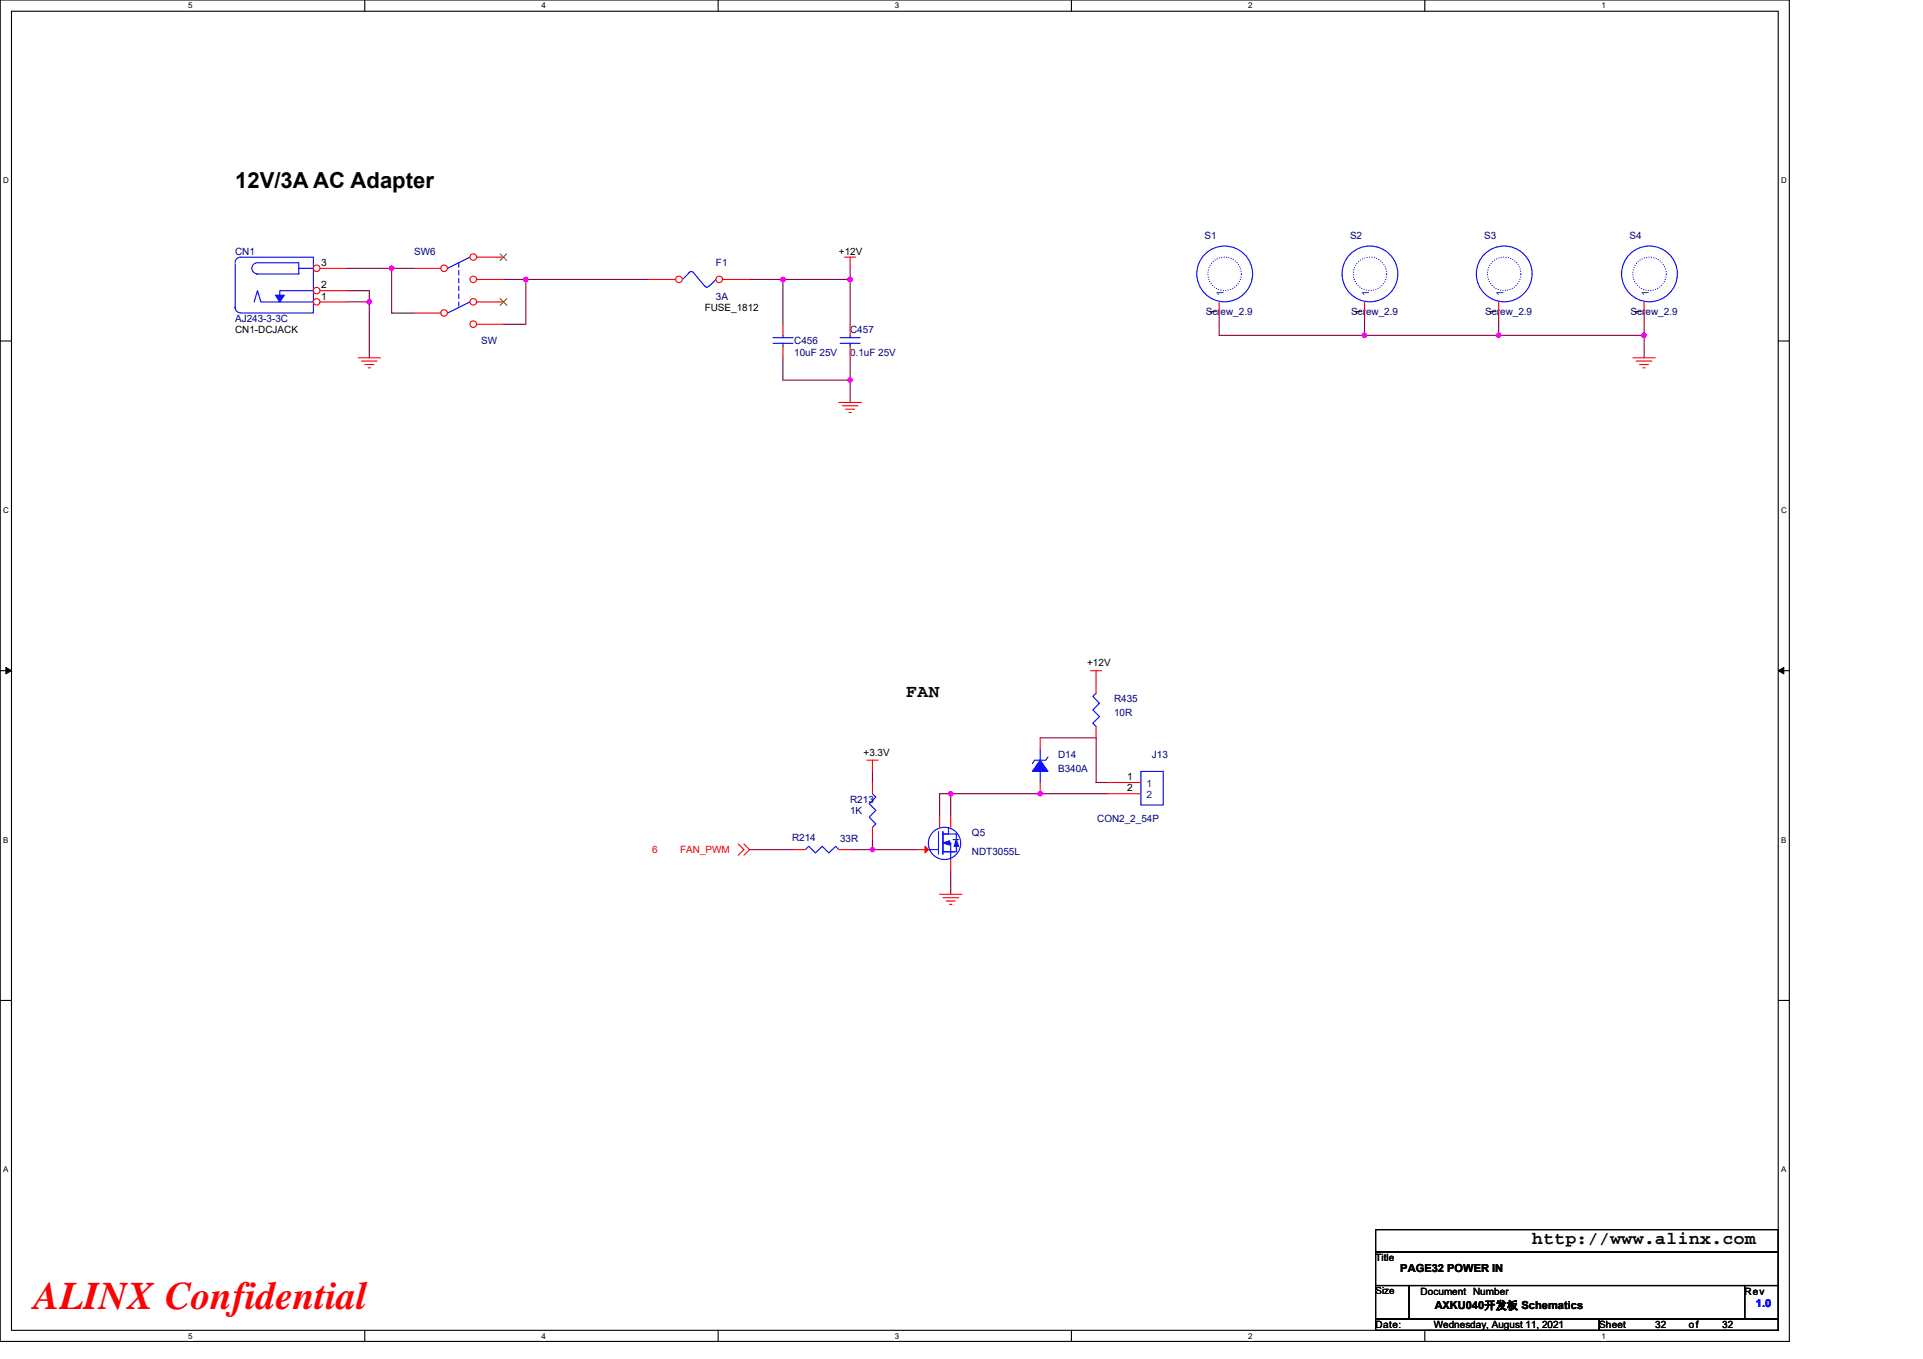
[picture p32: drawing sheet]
<svg xmlns="http://www.w3.org/2000/svg" width="297mm" height="210mm" viewBox="0 0 297 210" stroke-linecap="round" stroke-linejoin="round" font-family="sans-serif">
<defs><g id="words">
<text font-size="6" fill="#f00" x="5.2" y="202.3">ALINX Confidential</text>
<text font-size="3.4" x="36.3" y="29.1">12V/3A AC Adapter</text>
<g font-size="2.8">
<text x="140" y="107.7">FAN</text>
<text x="236.7" y="192.3">http://www.alinx.com</text>
</g>
<g font-size="1.7">
<text x="216.3" y="196.6">PAGE32 POWER IN</text>
<text x="221.7" y="202.3">AXKU040开发板 Schematics</text>
</g>
<text font-size="1.7" fill="#00f" x="271.2" y="202">1.0</text>
<g font-size="1.5" fill="#000080">
<text x="36.3" y="39.4">CN1</text>
<text x="64" y="39.4">SW6</text>
<text x="110.6" y="41.1">F1</text>
<text x="186.1" y="37">S1</text>
<text x="208.5" y="37">S2</text>
<text x="229.3" y="37">S3</text>
<text x="251.7" y="37">S4</text>
<text x="110.6" y="46.3">3A</text>
<text x="36.3" y="49.8">AJ243-3-3C</text>
<text x="74.3" y="53.2">SW</text>
<text x="122.7" y="53.2">C456</text>
<text x="131.3" y="51.5">C457</text>
<text x="186.2" y="48.7">Screw_2.9</text>
<text x="208.7" y="48.7">Screw_2.9</text>
<text x="229.4" y="48.7">Screw_2.9</text>
<text x="251.9" y="48.7">Screw_2.9</text>
<text x="122.7" y="54.9">10uF 25V</text>
<text x="131.3" y="54.9">0.1uF 25V</text>
<text x="172.1" y="108.5">R435</text>
<text x="172.1" y="110.6">10R</text>
<text x="163.4" y="117.1">D14</text>
<text x="163.4" y="119.2">B340A</text>
<text x="177.9" y="117.1">J13</text>
<text x="131.3" y="124">R213</text>
<text x="131.3" y="125.8">1K</text>
<text x="122.3" y="129.9">R214</text>
<text x="129.8" y="130.1">33R</text>
<text x="150.1" y="129.2">Q5</text>
<text x="169.5" y="127">CON2_2_54P</text>
<text x="150.1" y="132.2">NDT3055L</text>
</g>
<g font-size="1.5">
<text x="49.6" y="41.1">3</text>
<text x="129.6" y="39.4">+12V</text>
<text x="49.6" y="46.3">1</text>
<text x="49.6" y="44.6">2</text>
<text x="36.3" y="51.5">CN1-DCJACK</text>
<text x="108.9" y="48">FUSE_1812</text>
<text x="188" y="48.7" transform="rotate(-90 188 48.7)">1</text>
<text x="210.4" y="48.7" transform="rotate(-90 210.4 48.7)">1</text>
<text x="231.1" y="48.7" transform="rotate(-90 231.1 48.7)">1</text>
<text x="253.6" y="48.7" transform="rotate(-90 253.6 48.7)">1</text>
<text x="167.9" y="103">+12V</text>
<text x="133.4" y="116.8">+3.3V</text>
<text x="174.1" y="120.5">1</text>
<text x="174.1" y="122.3">2</text>
<text x="212.5" y="194.9">Title</text>
<text x="212.5" y="200">Size</text>
<text x="219.4" y="200">Document Number</text>
<text x="269.5" y="200">Rev</text>
<text x="212.5" y="205.2">Date:</text>
<text x="221.5" y="205.2">Wednesday, August 11, 2021</text>
<text x="247" y="205.2">Sheet</text>
<text x="255.7" y="205.2">32</text>
<text x="260.9" y="205.2">of</text>
<text x="266" y="205.2">32</text>
</g>
<g font-size="1.5" fill="#004080">
<text x="189" y="45.8" transform="rotate(-90 189 45.8)">1</text>
<text x="211.5" y="45.8" transform="rotate(-90 211.5 45.8)">1</text>
<text x="232.2" y="45.8" transform="rotate(-90 232.2 45.8)">1</text>
<text x="254.7" y="45.8" transform="rotate(-90 254.7 45.8)">1</text>
<text x="177.1" y="121.6">1</text>
<text x="177.1" y="123.3">2</text>
</g>
<g font-size="1.5" fill="#f00">
<text x="100.8" y="131.8">6</text>
<text x="105.1" y="131.8">FAN_PWM</text>
</g>
<g font-size="1.2">
<text x="29.1" y="1.3">5</text>
<text x="83.6" y="1.3">4</text>
<text x="138.2" y="1.3">3</text>
<text x="192.8" y="1.3">2</text>
<text x="247.4" y="1.3">1</text>
<text x=".5" y="28.3">D</text>
<text x="275.1" y="28.3">D</text>
<text x=".5" y="79.2">C</text>
<text x="275.1" y="79.2">C</text>
<text x=".5" y="130.2">B</text>
<text x="275.1" y="130.2">B</text>
<text x=".5" y="181.1">A</text>
<text x="275.1" y="181.1">A</text>
<text x="29.1" y="206.8">5</text>
<text x="83.6" y="206.8">4</text>
<text x="138.2" y="206.8">3</text>
<text x="192.8" y="206.8">2</text>
<text x="247.4" y="206.8">1</text>
</g>
</g></defs>
<path d="M0 0h276.4v207.3h-276.4zM1.8 1.7h272.9v203.8h-272.9z" fill="none" stroke="#000" stroke-width=".17"/>
<g fill="#fff">
<path d="M29.1 .2h.6v1.4h-.6z"/>
<path d="M29.1 205.7h.6v1.4h-.6z"/>
</g>
<path d="M56.3 0v1.7M56.3 205.5v1.8" fill="none" stroke="#000" stroke-width=".17"/>
<g fill="#fff">
<path d="M83.6 .2h.7v1.4h-.7z"/>
<path d="M83.6 205.7h.7v1.4h-.7z"/>
</g>
<path d="M110.9 0v1.7M110.9 205.5v1.8" fill="none" stroke="#000" stroke-width=".17"/>
<g fill="#fff">
<path d="M138.2 .2h.7v1.4h-.7z"/>
<path d="M138.2 205.7h.7v1.4h-.7z"/>
</g>
<path d="M165.5 0v1.7M165.5 205.5v1.8" fill="none" stroke="#000" stroke-width=".17"/>
<g fill="#fff">
<path d="M192.8 .2h.6v1.4h-.6z"/>
<path d="M192.8 205.7h.6v1.4h-.6z"/>
</g>
<path d="M220.1 0v1.7M220.1 205.5v1.8" fill="none" stroke="#000" stroke-width=".17"/>
<g fill="#fff">
<path d="M247.4 .2h.6v1.4h-.6z"/>
<path d="M247.4 205.7h.6v1.4h-.6z"/>
<path d="M.5 27.2h.8v1.4h-.8z"/>
<path d="M275.1 27.2h.9v1.4h-.9z"/>
<path d="M.5 78.1h.8v1.4h-.8z"/>
<path d="M275.1 78.1h.9v1.4h-.9z"/>
</g>
<path d="M0 52.7h1.8M274.7 52.7h1.7" fill="none" stroke="#000" stroke-width=".17"/>
<g fill="#fff">
<path d="M.5 129.1h.8v1.4h-.8z"/>
<path d="M275.1 129.1h.8v1.4h-.8z"/>
</g>
<path d="M0 103.6h1.8M274.7 103.6h1.7" fill="none" stroke="#000" stroke-width=".17"/>
<path d="M.9 103.1l.9 .5-.9 .5zM274.7 103.6l.8-.5v1z" fill="#000" stroke="#000" stroke-width=".15"/>
<g fill="#fff">
<path d="M.5 180h.8v1.4h-.8z"/>
<path d="M275.1 180h.8v1.4h-.8z"/>
</g>
<path d="M0 154.6h1.8M274.7 154.6h1.7M212.5 190h62.2v3.5h-62.2zM212.5 193.5h62.2v5.1h-62.2zM212.5 198.6h5.2v5.2h-5.2zM217.7 198.6h51.8v5.2h-51.8zM269.5 198.6h5.2v5.2h-5.2zM212.5 203.8h34.5v1.7h-34.5zM247 203.8h27.7v1.7h-27.7z" fill="none" stroke="#000" stroke-width=".17"/>
<g fill="none" stroke="#800040" stroke-width=".17">
<path d="M53.6 41.5h6.9M53.6 46.7h3.4M53.6 44.9h3.4v1.8M57 46.7v8.6M60.5 41.5h3.5M60.5 41.5v6.9h3.5M77.8 43.2h3.4M81.2 43.2v6.9h-3.4M81.2 43.2h19M115.8 43.2h5.1M120.9 43.2h10.4M120.9 43.2v6.9"/>
<path d="M120.9 55.3v3.4h10.4M131.3 55.3v3.4M131.3 41.5v1.7M131.3 58.7v3.5M131.3 43.2v6.9M188.3 48.4v3.4h22.5M210.8 48.4v3.4M210.8 51.8h20.7M231.5 48.4v3.4M231.5 51.8h22.5M254 51.8v3.5M254 48.4v3.4"/>
<path d="M134.8 119.2v1.7M160.7 114h8.6v6.9h1.7M115.8 131.3h6.9M131.3 131.3h3.5M134.8 129.5v1.8h6.9M146.9 122.6h-1.8v3.5M146.9 122.6h24.1M146.9 122.6v3.5M146.9 134.6v3.6"/>
</g>
<g fill="#f0f" stroke="#f0f" stroke-width=".17">
<circle cx="57" cy="46.6" r=".34"/>
<circle cx="120.9" cy="43.2" r=".34"/>
<circle cx="131.3" cy="43.2" r=".34"/>
<circle cx="210.8" cy="51.8" r=".34"/>
<circle cx="231.5" cy="51.8" r=".34"/>
<circle cx="253.9" cy="51.8" r=".34"/>
<circle cx="131.3" cy="58.7" r=".34"/>
<circle cx="146.9" cy="122.6" r=".33"/>
<circle cx="160.7" cy="122.6" r=".33"/>
<circle cx="60.5" cy="41.4" r=".34"/>
<circle cx="81.2" cy="43.2" r=".34"/>
<circle cx="134.8" cy="131.3" r=".33"/>
</g>
<g fill="none" stroke="#f00" stroke-width=".17">
<path d="M130.4 39.7h1.8M131.3 39.7v1.8M55.3 55.3h3.5M55.8 55.8h2.4M56.4 56.3h1.3M56.9 56.8h.3M120.9 50.1v1.7M120.9 53.6v1.7M252.2 55.3h3.5M252.7 55.8h2.5M253.3 56.3h1.3M253.8 56.8h.3"/>
<path d="M129.6 62.2h3.5M130.1 62.7h2.4M130.6 63.2h1.4M131.1 63.7h.4M133.9 117.5h1.7M134.8 117.5v1.7M168.4 103.6h1.8M169.3 103.6v3.5M169.3 112.3v1.7M114 130.4l.9 .9-.9 .8M114.9 130.4l.9 .9-.9 .8M145.1 138.2h3.5"/>
<path d="M145.6 138.7h2.5M146.2 139.2h1.3M146.7 139.7h.3"/>
</g>
<path d="M105.4 43.2l1.2-1.2h.4l1.9 2.2M109.5 44.2l-.3 .2-.3-.2M110.6 43.2l-1 1M119.4 53h3.1M119.4 52.2h3.1M120.9 51.8v.4M120.9 53v.6M169.3 107.1l-.5 .5 1 1-1 1.1 1 1-1 1.1 .5 .5" fill="none" stroke="#00f" stroke-width=".17"/>
<circle cx="104.9" cy="43.2" r=".51" fill="#fff" stroke="#f00" stroke-width=".17"/>
<path d="M100.2 43.2h4.2" fill="none" stroke="#f00" stroke-width=".17"/>
<circle cx="111.1" cy="43.2" r=".51" fill="#fff" stroke="#f00" stroke-width=".17"/>
<path d="M111.6 43.2h4.2M210.8 46.7v1.7M254 46.7v1.7M141.7 131.3h1.7M145.1 126.1v1.7M146.9 126.1v1.7M146.9 132.8v1.8M171 120.9h5.2M171 122.6h5.2" fill="none" stroke="#f00" stroke-width=".17"/>
<g fill="none" stroke="#00f" stroke-width=".17">
<path d="M37.2 39.7a.85 .85 0 0 0-.9 .9M37.2 39.7h11.2v8.7h-11.2M36.3 47.5a.85 .85 0 0 0 .9 .8M36.3 40.8v6.9M39.3 46.7l.5-1.8 .5 1.8h8.1M39.7 40.6a.86 .86 0 0 0-.8 .9 .86 .86 0 0 0 .8 .8M39.8 40.6h6.4v1.7h-6.6M46.2 41.5h2.2M48.4 44.9h-5.2v1.8M176.2 119.2h3.5v5.2h-3.5zM143.4 131.3h1.6M145 128.5v3.5"/>
<path d="M145.6 128.5v3.5M145.8 128.9h1.9v1M145.8 131.6h1.6M146.5 127.8v1.1h-.9M146.5 130.2h.4v2.6M147.2 129.7h.9M147.7 130.8v.8h-2.1"/>
<circle cx="211.6" cy="42.3" r="4.3"/>
<circle cx="254.8" cy="42.3" r="4.3"/>
<circle cx="145.9" cy="130.3" r="2.5"/>
</g>
<g fill="none" stroke="#00f" stroke-width=".17" stroke-dasharray="0 .3">
<circle cx="211.6" cy="42.3" r="2.58"/>
<circle cx="254.8" cy="42.3" r="2.58"/>
</g>
<g fill="#00f" stroke="#00f" stroke-width=".17">
<path d="M145.6 130.2l1.1-.3v.7z" fill-rule="evenodd"/>
<path d="M147.7 129.7l.4 1.1h-.7z" fill-rule="evenodd"/>
<path d="M42.5 45.6h1.4l-.7 1.1z" fill-rule="evenodd"/>
</g>
<path d="M142.9 130.8l.5 .5-.5 .5z" fill="#f00" stroke="#f00" stroke-width=".17"/>
<circle cx="48.9" cy="46.6" r=".51" fill="#fff" stroke="#f00" stroke-width=".17"/>
<path d="M49.4 46.7h4.2" fill="none" stroke="#f00" stroke-width=".17"/>
<circle cx="48.9" cy="41.5" r=".51" fill="#fff" stroke="#f00" stroke-width=".17"/>
<path d="M49.4 41.5h4.2" fill="none" stroke="#f00" stroke-width=".17"/>
<circle cx="48.9" cy="44.9" r=".51" fill="#fff" stroke="#f00" stroke-width=".17"/>
<path d="M49.4 44.9h4.2M231.5 46.7v1.7M160.7 114v1.7M122.7 131.3h1.7M129.6 131.3h1.7M134.8 127.8v1.7M134.8 120.9v1.7M160.7 120.9v1.7" fill="none" stroke="#f00" stroke-width=".17"/>
<path d="M160.7 117.5l1.2 1.7h-2.4z" fill-rule="evenodd" fill="#00f" stroke="#00f" stroke-width=".17"/>
<g fill="none" stroke="#00f" stroke-width=".17">
<path d="M72.6 39.7l-3.5 1.8M70.9 40.6v.7M70.9 41.8v.7M70.9 43v.7M70.9 44.2v.7M70.9 45.4v.7M70.9 46.7v.6M72.6 46.7l-3.5 1.7M160.7 119.2v1.7M160.7 115.7v1.8M161.9 116.9l-.4 .6h-1.7l-.3 .5M124.4 131.3l.5-.5 1.1 1 1-1 1 1 1.1-1 .5 .5"/>
<path d="M134.8 122.6l.5 .5-1 1.1 1 1-1 1.1 1 1-.5 .5"/>
<circle cx="232.4" cy="42.3" r="4.3"/>
</g>
<circle cx="232.3" cy="42.3" r="2.58" fill="none" stroke="#00f" stroke-width=".17" stroke-dasharray="0 .3"/>
<circle cx="68.6" cy="41.5" r=".51" fill="#fff" stroke="#f00" stroke-width=".17"/>
<path d="M64 41.5h4.1" fill="none" stroke="#f00" stroke-width=".17"/>
<circle cx="73.1" cy="39.7" r=".51" fill="#fff" stroke="#f00" stroke-width=".17"/>
<path d="M73.6 39.7h4.2" fill="none" stroke="#f00" stroke-width=".17"/>
<path d="M77.3 39.2l1 1.1M78.3 39.2l-1.1 1.1" fill="none" stroke="#804000" stroke-width=".15"/>
<circle cx="73.1" cy="43.2" r=".51" fill="#fff" stroke="#f00" stroke-width=".17"/>
<path d="M73.6 43.2h4.2" fill="none" stroke="#f00" stroke-width=".17"/>
<circle cx="68.6" cy="48.4" r=".51" fill="#fff" stroke="#f00" stroke-width=".17"/>
<path d="M64 48.4h4.1" fill="none" stroke="#f00" stroke-width=".17"/>
<circle cx="73.1" cy="46.6" r=".51" fill="#fff" stroke="#f00" stroke-width=".17"/>
<path d="M73.6 46.7h4.2" fill="none" stroke="#f00" stroke-width=".17"/>
<path d="M77.3 46.1l1 1.1M78.3 46.1l-1.1 1.1" fill="none" stroke="#804000" stroke-width=".15"/>
<circle cx="73.1" cy="50.1" r=".51" fill="#fff" stroke="#f00" stroke-width=".17"/>
<path d="M73.6 50.1h4.2M131.3 50.1v1.7M131.3 53.6v1.7M188.3 46.7v1.7" fill="none" stroke="#f00" stroke-width=".17"/>
<g fill="none" stroke="#00f" stroke-width=".17">
<path d="M129.8 53h3.1M129.8 52.2h3.1M131.3 51.8v.4M131.3 53v.6"/>
<circle cx="189.2" cy="42.3" r="4.3"/>
</g>
<circle cx="189.2" cy="42.3" r="2.58" fill="none" stroke="#00f" stroke-width=".17" stroke-dasharray="0 .3"/>
<g fill="#f0f" stroke="#f0f" stroke-width=".17">
<circle cx="57" cy="46.6" r=".34"/>
<circle cx="120.9" cy="43.2" r=".34"/>
<circle cx="131.3" cy="43.2" r=".34"/>
<circle cx="210.8" cy="51.8" r=".34"/>
<circle cx="231.5" cy="51.8" r=".34"/>
<circle cx="253.9" cy="51.8" r=".34"/>
<circle cx="131.3" cy="58.7" r=".34"/>
<circle cx="146.9" cy="122.6" r=".33"/>
<circle cx="160.7" cy="122.6" r=".33"/>
<circle cx="60.5" cy="41.4" r=".34"/>
<circle cx="81.2" cy="43.2" r=".34"/>
<circle cx="134.8" cy="131.3" r=".33"/>
</g>
<use href="#words"/>
</svg>
